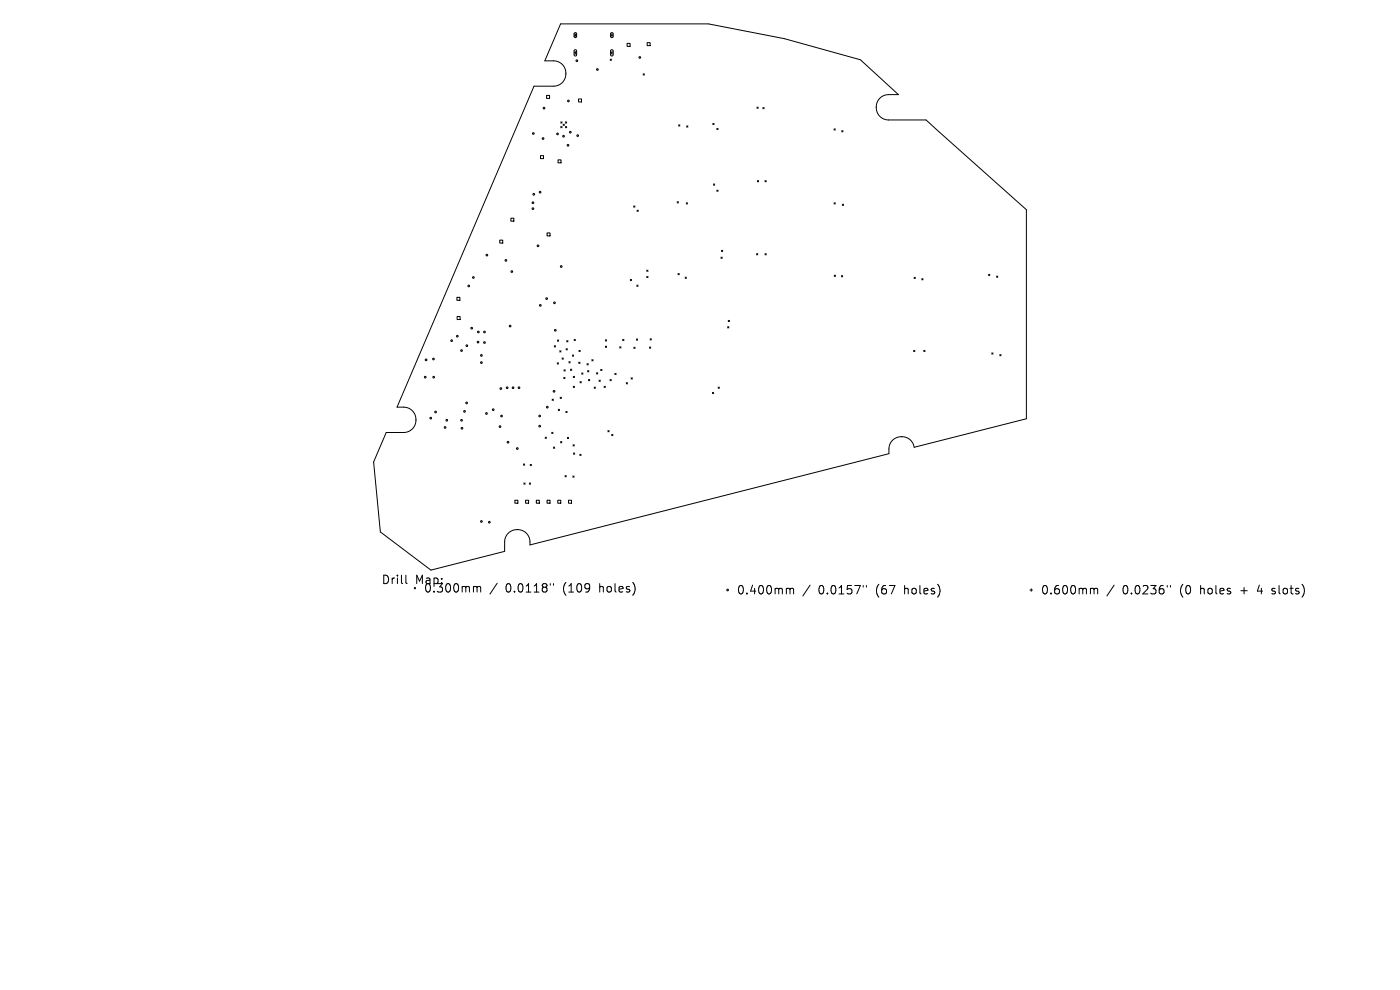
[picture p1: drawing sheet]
<svg xmlns="http://www.w3.org/2000/svg" width="297mm" height="210mm" viewBox="0 0 297 210" stroke-linecap="round" stroke-linejoin="round" font-family="sans-serif">
<defs><g id="words">
<g font-size="2.5">
<text x="81" y="124.1">Drill</text>
<text x="88.1" y="124.1">Map:</text>
<text x="89.9" y="125.9">0.300mm</text>
<text x="107.2" y="125.9">0.0118&quot;</text>
<text x="119.4" y="125.9">(109</text>
<text x="127.2" y="125.9">holes)</text>
<text x="156.3" y="126.3">0.400mm</text>
<text x="173.6" y="126.3">0.0157&quot;</text>
<text x="185.8" y="126.3">(67</text>
<text x="191.8" y="126.3">holes)</text>
<text x="220.8" y="126.3">0.600mm</text>
<text x="238.1" y="126.3">0.0236&quot;</text>
<text x="250.3" y="126.3">(0</text>
<text x="254.6" y="126.3">holes</text>
<text x="263.3" y="126.3">+</text>
<text x="266.9" y="126.3">4</text>
<text x="270.1" y="126.3">slots)</text>
</g>
</g></defs>
<g fill="none" stroke="#000" stroke-width=".21">
<path d="M118.9 5.1h31.4l16.1 3.1 16.1 4.5 8.1 7.4h-2.1a2.69 2.69 0 0 0-2.6 2.7 2.69 2.69 0 0 0 2.6 2.6h8l21.2 19.1v44.3l-23.8 6.1a2.7 2.7 0 0 0-2.8-2.3 2.7 2.7 0 0 0-2.5 2.6v1l-76.2 19.4a2.72 2.72 0 0 0-2.3-3.2 2.72 2.72 0 0 0-3 2.5v2.1l-15.7 3.9-10.7-8.1-1.4-14.8 2.6-6.3h3.7a2.69 2.69 0 0 0 2.6-2.6 2.69 2.69 0 0 0-2.6-2.7h-1.4l29.1-68.1h4.1a2.69 2.69 0 0 0 2.6-2.7 2.69 2.69 0 0 0-2.6-2.7h-1.8zM121.8 7.5h.5M121.8 11.2h.5M121.9 7l.2-.1 .2 .2v.7l-.2 .2-.3-.2zM121.9 10.6h.2l.2 .2v.9l-.2 .2-.3-.2zM122.1 7.2v.5M122.1 10.9v.6M129.5 12.5l.2 .3M129.5 7.5h.6M129.5 11.2h.6M129.6 7l.3-.1 .2 .2v.7l-.2 .2-.4-.2zM129.6 10.6h.3l.2 .2v.9l-.3 .2-.3-.2z"/>
<path d="M129.7 12.5l-.2 .3M129.8 7.2v.5M129.8 10.9v.6M133 9.2h.7v.6h-.7zM136.4 15.7l.3 .2M136.7 15.7l-.3 .2M137.3 9.1h.6v.6h-.6zM114.7 33h.6v.6h-.6zM116 20.2h.6v.7h-.6zM118.4 33.9h.6v.6h-.6zM119 25.9l.2 .2M119 26.8l.2 .3"/>
<path d="M119.2 25.9l-.2 .2M119.2 26.8l-.2 .3M119.5 26.3l.2 .3M119.7 26.3l-.2 .3M120 26.8l.2 .3M120 25.9l.2 .2M120.2 25.9l-.2 .2M120.2 26.8l-.2 .3M122.7 21h.7v.6h-.7zM144 26.5l.2 .2M144.2 26.5l-.2 .2M145.7 26.7l.2 .3"/>
<path d="M145.9 26.7l-.2 .3M151.2 26.2l.3 .2M151.4 39l.2 .3M151.5 26.2l-.3 .2M151.6 39l-.2 .3M152.1 27.2l.2 .3M152.3 27.2l-.2 .3M160.6 22.7l.3 .3M160.7 38.3l.2 .3M160.9 22.7l-.3 .3M160.9 38.3l-.2 .3M161.8 22.8l.3 .3"/>
<path d="M162.1 22.8l-.3 .3M162.3 38.3l.3 .3M162.6 38.3l-.3 .3M176.9 27.3l.3 .3M177.2 27.3l-.3 .3M178.6 27.7l.2 .3M178.8 27.7l-.2 .3M106 50.9h.7v.7h-.7zM108.4 46.3h.6v.6h-.6zM116.1 49.4h.6v.6h-.6zM133.7 59.3l.3 .2M134 59.3l-.3 .2"/>
<path d="M134.4 43.7l.3 .2M134.7 43.7l-.3 .2M135.1 44.6l.3 .2M135.4 44.6l-.3 .2M137.2 57.3l.3 .3M137.2 58.6l.3 .3M137.5 57.3l-.3 .3M137.5 58.6l-.3 .3M143.7 42.8l.2 .3M143.8 58l.3 .3M143.9 42.8l-.2 .3M144.1 58l-.3 .3"/>
<path d="M145.3 58.8l.3 .3M145.6 43l.2 .3M145.6 58.8l-.3 .3M145.8 43l-.2 .3M152.1 40.3l.2 .3M152.3 40.3l-.2 .3M152.9 54.5l.3 .3M153.1 53.1l.2 .3M153.2 54.5l-.3 .3M153.3 53.1l-.2 .3M160.5 53.8l.3 .3M160.8 53.8l-.3 .3"/>
<path d="M162.3 53.8l.3 .3M162.6 53.8l-.3 .3M176.9 43l.3 .3M177 58.4l.2 .2M177.2 43l-.3 .3M177.2 58.4l-.2 .2M178.5 58.5l.3 .2M178.7 43.3l.3 .3M178.8 58.5l-.3 .2M179 43.3l-.3 .3M193.9 58.8l.3 .3M194.2 58.8l-.3 .3"/>
<path d="M195.5 59.1l.3 .3M195.8 59.1l-.3 .3M209.7 58.2l.3 .3M210 58.2l-.3 .3M211.4 58.6l.3 .2M211.7 58.6l-.3 .2M96.9 63.1h.7v.6h-.7zM97 67.1h.6v.7h-.6zM117.6 73.3l.2 .3M117.8 73.3l-.2 .3M118.2 77l.3 .2M118.3 72.1l.2 .3"/>
<path d="M118.5 77l-.3 .2M118.5 72.1l-.2 .3M118.7 74.4l.3 .3M119 74.4l-.3 .3M119.2 75.9l.3 .3M119.5 75.9l-.3 .3M119.6 78.4l.3 .3M119.9 78.4l-.3 .3M120.1 74l.3 .2M120.2 72.3l.3 .2M120.4 74l-.3 .2M120.5 72.3l-.3 .2"/>
<path d="M120.7 76.7l.3 .3M121 76.7l-.3 .3M121 78.3l.3 .3M121.3 78.3l-.3 .3M121.4 75.3l.3 .3M121.6 79.8l.3 .3M121.7 75.3l-.3 .3M121.8 72l.3 .3M121.9 79.8l-.3 .3M122.1 72l-.3 .3M122.8 76.8l.2 .3M122.8 74.3l.3 .3"/>
<path d="M123 76.8l-.2 .3M123.1 74.3l-.3 .3M123.4 79.1l.3 .3M123.7 79.1l-.3 .3M124.5 77.1l.3 .3M124.7 78.6l.2 .3M124.8 77.1l-.3 .3M124.9 78.6l-.2 .3M125.6 76.3l.2 .3M125.8 76.3l-.2 .3M126.5 79.1l.3 .2M126.8 79.1l-.3 .2"/>
<path d="M127.4 78.4l.3 .2M127.7 78.4l-.3 .2M128.4 72.1l.3 .2M128.4 73.4l.3 .3M128.7 73.4l-.3 .3M128.7 72.1l-.3 .2M130.4 79.2l.3 .3M130.7 79.2l-.3 .3M131.5 73.6l.2 .2M131.7 73.6l-.2 .2M132.1 72l.3 .3M132.4 72l-.3 .3"/>
<path d="M134.5 73.6l.2 .3M134.7 73.6l-.2 .3M135 71.9l.3 .3M135.1 60.5l.3 .2M135.3 71.9l-.3 .3M135.4 60.5l-.3 .2M137.8 73.6l.3 .3M137.9 71.9l.3 .2M138.1 73.6l-.3 .3M138.2 71.9l-.3 .2M154.4 69.3l.2 .3M154.5 68l.3 .2"/>
<path d="M154.6 69.3l-.2 .3M154.8 68l-.3 .2M193.8 74.3l.3 .3M194.1 74.3l-.3 .3M196 74.3l.2 .3M196.2 74.3l-.2 .3M210.4 74.9l.3 .2M210.7 74.9l-.3 .2M212.1 75.2l.3 .3M212.4 75.2l-.3 .3M111 98.4l.3 .3M111.3 98.4l-.3 .3"/>
<path d="M112.5 98.5l.2 .3M112.7 98.5l-.2 .3M115.7 92.7l.2 .3M115.9 92.7l-.2 .3M117 91.7l.3 .3M117.1 84.7l.3 .2M117.3 91.7l-.3 .3M117.4 84.7l-.3 .2M117.4 94.8l.3 .3M117.7 94.8l-.3 .3M118.4 86.8l.3 .3M118.7 86.8l-.3 .3"/>
<path d="M118.8 84.3l.3 .2M118.9 93.7l.3 .2M119.1 84.3l-.3 .2M119.2 93.7l-.3 .2M119.6 80.1l.3 .2M119.9 80.1l-.3 .2M120 87.3l.3 .2M120.3 87.3l-.3 .2M120.4 92.8l.2 .2M120.6 92.8l-.2 .2M121.6 94.3l.2 .3M121.6 81.9l.3 .3"/>
<path d="M121.7 96.1l.2 .3M121.8 94.3l-.2 .3M121.9 81.9l-.3 .3M121.9 96.1l-.2 .3M123 96.4l.3 .2M123 80.9l.3 .3M123.3 96.4l-.3 .2M123.3 80.9l-.3 .3M124.8 80.5l.3 .3M125.1 80.5l-.3 .3M126 82.1l.3 .3M126.3 82.1l-.3 .3"/>
<path d="M127.1 80.6l.2 .3M127.3 80.6l-.2 .3M128.2 81.9l.2 .3M128.4 81.9l-.2 .3M129 91.3l.2 .3M129.2 91.3l-.2 .3M129.4 80.5l.3 .3M129.7 80.5l-.3 .3M129.8 92.1l.2 .3M130 92.1l-.2 .3M132.9 81.2l.2 .2M133.1 81.2l-.2 .2"/>
<path d="M133.9 80.1l.3 .3M134.2 80.1l-.3 .3M151.1 83.2l.3 .3M151.4 83.2l-.3 .3M152.3 82.1l.3 .3M152.6 82.1l-.3 .3M109.2 106.1h.7v.6h-.7zM111.1 102.5l.3 .2M111.4 102.5l-.3 .2M111.5 106.1h.6v.6h-.6zM112.3 102.5l.3 .2M112.6 102.5l-.3 .2"/>
<path d="M113.8 106.1h.6v.6h-.6zM116.1 106.1h.6v.6h-.6zM118.3 106.1h.7v.6h-.7zM119.9 100.9l.2 .3M120.1 100.9l-.2 .3M120.6 106.1h.6v.6h-.6zM121.5 101l.3 .2M121.8 101l-.3 .2M86.1 122v1.5l.3 .3M101 124.4l.2 .3M101.2 124.7v.9M101.2 124.7l.3-.3 .4 .1 .1 1.1"/>
<path d="M105.5 123.7l-1.6 2.3M116.7 123.8v.3M117.4 123.8v.3M134.7 124.3v1.2M167.3 124.8l.3 .3M167.6 125.1v.9M167.6 125.1l.2-.3 .5 .1 .1 1.1M171.9 124.1l-1.6 2.3M183.1 124.2v.3M183.8 124.2v.3M199.3 124.7v1.2M218.5 125.2h.5"/>
<path d="M218.8 124.9v.5M231.8 124.8l.3 .3M232.1 125.1l.3-.3 .4 .1 .1 1.1M232.1 125.1v.9M236.4 124.1l-1.6 2.3M247.6 124.2v.3M248.3 124.2v.3"/>
<circle cx="122.4" cy="12.9" r=".18"/>
<circle cx="126.7" cy="14.7" r=".18"/>
<circle cx="135.7" cy="12.2" r=".18"/>
<circle cx="113.1" cy="28.3" r=".18"/>
<circle cx="115.2" cy="29.4" r=".18"/>
<circle cx="115.4" cy="22.9" r=".18"/>
<circle cx="118.3" cy="28.4" r=".18"/>
<circle cx="119.6" cy="28.9" r=".18"/>
<circle cx="120.5" cy="30.8" r=".18"/>
<circle cx="120.6" cy="21.4" r=".18"/>
<circle cx="121" cy="28" r=".18"/>
<circle cx="122.6" cy="28.8" r=".18"/>
<circle cx="100.4" cy="58.9" r=".18"/>
<circle cx="103.3" cy="54.1" r=".18"/>
<circle cx="107.3" cy="55.2" r=".18"/>
<circle cx="108.6" cy="57.6" r=".18"/>
<circle cx="113.1" cy="44.3" r=".18"/>
<circle cx="113.1" cy="43" r=".18"/>
<circle cx="113.2" cy="41.2" r=".18"/>
<circle cx="114.1" cy="52.1" r=".18"/>
<circle cx="114.6" cy="40.8" r=".18"/>
<circle cx="119.1" cy="56.5" r=".18"/>
<circle cx="90.4" cy="76.3" r=".18"/>
<circle cx="92" cy="76.2" r=".18"/>
<circle cx="95.8" cy="72.3" r=".18"/>
<circle cx="97" cy="71.3" r=".18"/>
<circle cx="97.9" cy="74.4" r=".18"/>
<circle cx="99" cy="73.3" r=".18"/>
<circle cx="99.4" cy="60.7" r=".18"/>
<circle cx="100.1" cy="69.6" r=".18"/>
<circle cx="101.4" cy="72.6" r=".18"/>
<circle cx="101.5" cy="70.4" r=".18"/>
<circle cx="102.1" cy="76.9" r=".18"/>
<circle cx="102.1" cy="75.4" r=".18"/>
<circle cx="102.8" cy="72.7" r=".18"/>
<circle cx="102.8" cy="70.4" r=".18"/>
<circle cx="108.2" cy="69.2" r=".18"/>
<circle cx="114.6" cy="64.8" r=".18"/>
<circle cx="116" cy="63.3" r=".18"/>
<circle cx="117.6" cy="64.2" r=".18"/>
<circle cx="117.8" cy="70.1" r=".18"/>
<circle cx="90.2" cy="80" r=".18"/>
<circle cx="91.4" cy="88.7" r=".18"/>
<circle cx="92" cy="80" r=".18"/>
<circle cx="92.4" cy="87.4" r=".18"/>
<circle cx="94.4" cy="90.7" r=".18"/>
<circle cx="94.8" cy="89.1" r=".18"/>
<circle cx="97.9" cy="89.2" r=".18"/>
<circle cx="98" cy="90.8" r=".18"/>
<circle cx="98.5" cy="87.3" r=".18"/>
<circle cx="99" cy="85.5" r=".18"/>
<circle cx="103.2" cy="87.7" r=".18"/>
<circle cx="104.6" cy="86.9" r=".18"/>
<circle cx="106.1" cy="90.5" r=".18"/>
<circle cx="106.2" cy="82.4" r=".18"/>
<circle cx="106.4" cy="88.3" r=".18"/>
<circle cx="107.6" cy="82.2" r=".18"/>
<circle cx="107.8" cy="93.8" r=".18"/>
<circle cx="108.8" cy="82.2" r=".18"/>
<circle cx="109.7" cy="95.1" r=".18"/>
<circle cx="110.1" cy="82.2" r=".18"/>
<circle cx="114.5" cy="88.3" r=".18"/>
<circle cx="114.5" cy="90.4" r=".18"/>
<circle cx="116.1" cy="86.4" r=".18"/>
<circle cx="117.5" cy="83" r=".18"/>
<circle cx="102.1" cy="110.6" r=".18"/>
<circle cx="103.8" cy="110.8" r=".18"/>
<circle cx="154.4" cy="125.2" r=".18"/>
</g>
<use href="#words"/>
</svg>
